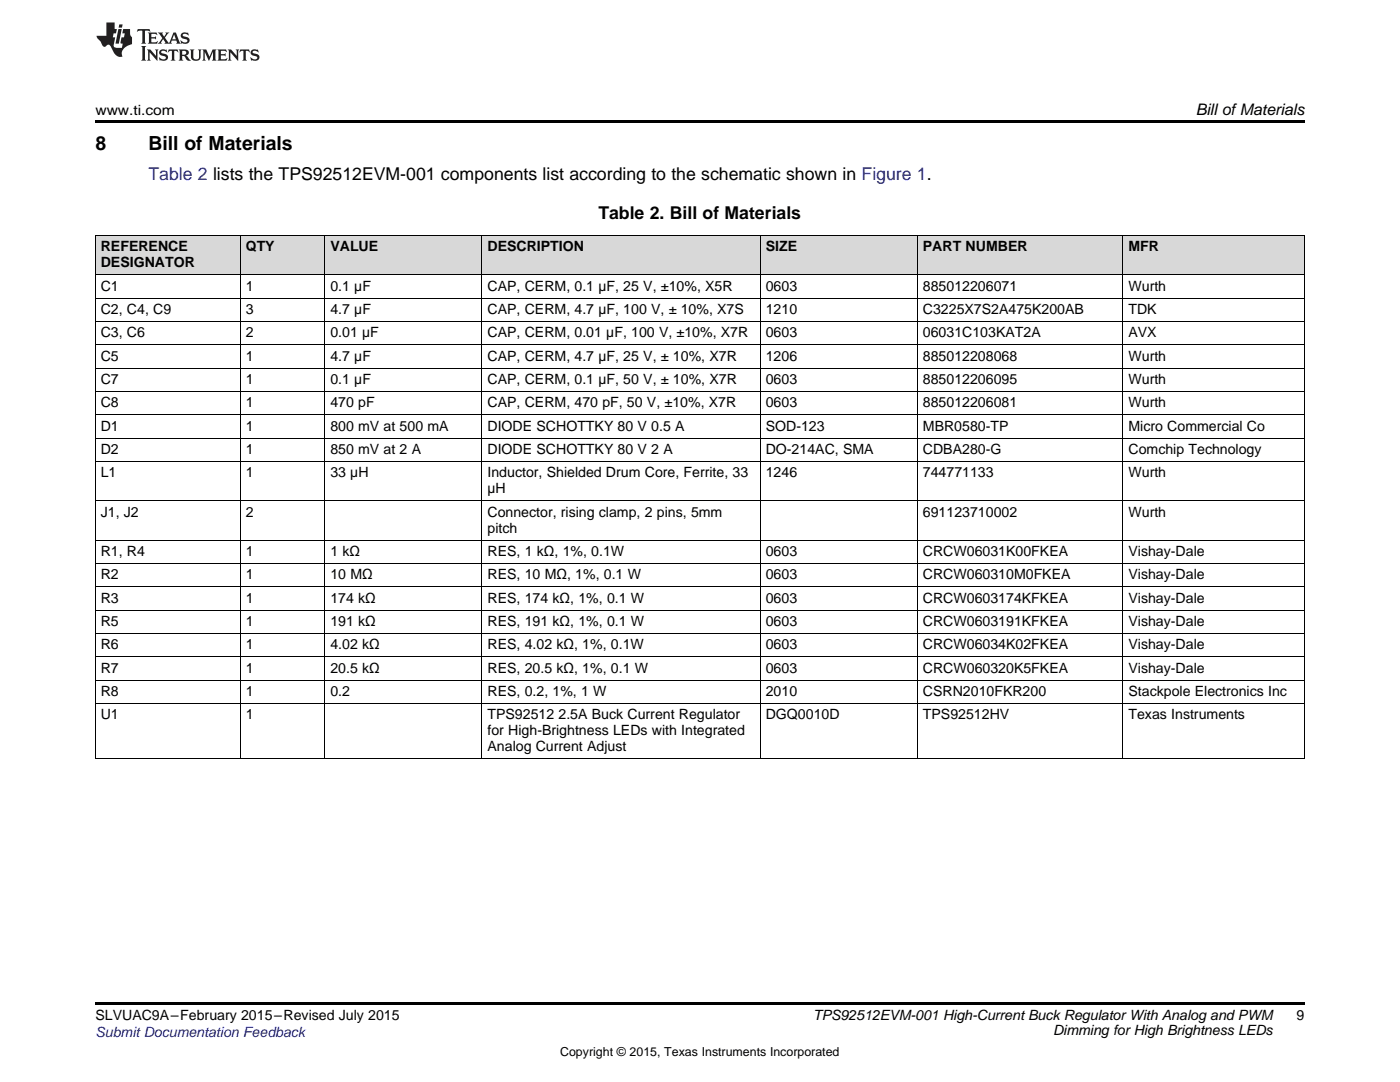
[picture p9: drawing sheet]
<svg xmlns="http://www.w3.org/2000/svg" width="279mm" height="216mm" viewBox="0 0 279 216" stroke-linecap="round" stroke-linejoin="round" font-family="sans-serif">
<defs><g id="words">
<g font-size="3.9">
<text x="19" y="30">8</text>
<text x="29.6" y="30">Bill of Materials</text>
</g>
<text font-size="3.5" fill="#00f" x="29.6" y="36">Table 2 lists the TPS92512EVM-001 components list according to the schematic shown in Figure 1.</text>
<text font-size="3.5" x="119.4" y="43.7">Table 2. Bill of Materials</text>
<text font-size="3.2" x="238.7" y="23">Bill ofMaterials</text>
<g font-size="2.8">
<text x="19" y="23">www.ti.com</text>
<text x="20.1" y="50.2">REFERENCE</text>
<text x="20.1" y="53.3">DESIGNATOR</text>
<text x="49" y="50.2">QTY</text>
<text x="65.9" y="50.2">VALUE</text>
<text x="97.3" y="50.2">DESCRIPTION</text>
<text x="152.8" y="50.2">SIZE</text>
<text x="184.2" y="50.2">PART NUMBER</text>
<text x="225.2" y="50.2">MFR</text>
<text x="20.1" y="58">C1</text>
<text x="49" y="58">1</text>
<text x="65.9" y="58">0.1 µF</text>
<text x="97.3" y="58">CAP, CERM, 0.1 µF, 25 V, ±10%, X5R</text>
<text x="152.8" y="58">0603</text>
<text x="184.2" y="58">885012206071</text>
<text x="225.2" y="58">Wurth</text>
<text x="20.1" y="62.7">C2, C4, C9</text>
<text x="49" y="62.7">3</text>
<text x="65.9" y="62.7">4.7 µF</text>
<text x="97.3" y="62.7">CAP, CERM, 4.7 µF, 100 V, ± 10%, X7S</text>
<text x="152.8" y="62.7">1210</text>
<text x="184.2" y="62.7">C3225X7S2A475K200AB</text>
<text x="225.2" y="62.7">TDK</text>
<text x="20.1" y="67.3">C3, C6</text>
<text x="20.1" y="72">C5</text>
<text x="49" y="67.3">2</text>
<text x="49" y="72">1</text>
<text x="65.9" y="67.3">0.01 µF</text>
<text x="65.9" y="72">4.7 µF</text>
<text x="97.3" y="67.3">CAP, CERM, 0.01 µF, 100 V, ±10%, X7R</text>
<text x="97.3" y="72">CAP, CERM, 4.7 µF, 25 V, ± 10%, X7R</text>
<text x="152.8" y="67.3">0603</text>
<text x="152.8" y="72">1206</text>
<text x="184.2" y="67.3">06031C103KAT2A</text>
<text x="184.2" y="72">885012208068</text>
<text x="225.2" y="67.3">AVX</text>
<text x="225.2" y="72">Wurth</text>
<text x="20.1" y="76.6">C7</text>
<text x="49" y="76.6">1</text>
<text x="65.9" y="76.6">0.1 µF</text>
<text x="97.3" y="76.6">CAP, CERM, 0.1 µF, 50 V, ± 10%, X7R</text>
<text x="152.8" y="76.6">0603</text>
<text x="184.2" y="76.6">885012206095</text>
<text x="225.2" y="76.6">Wurth</text>
<text x="20.1" y="81.3">C8</text>
<text x="49" y="81.3">1</text>
<text x="65.9" y="81.3">470 pF</text>
<text x="97.3" y="81.3">CAP, CERM, 470 pF, 50 V, ±10%, X7R</text>
<text x="152.8" y="81.3">0603</text>
<text x="184.2" y="81.3">885012206081</text>
<text x="225.2" y="81.3">Wurth</text>
<text x="20.1" y="85.9">D1</text>
<text x="49" y="85.9">1</text>
<text x="65.9" y="85.9">800 mV at 500 mA</text>
<text x="97.3" y="85.9">DIODE SCHOTTKY 80 V 0.5 A</text>
<text x="152.8" y="85.9">SOD-123</text>
<text x="184.2" y="85.9">MBR0580-TP</text>
<text x="225.2" y="85.9">Micro Commercial Co</text>
<text x="20.1" y="90.6">D2</text>
<text x="20.1" y="95.2">L1</text>
<text x="49" y="90.6">1</text>
<text x="49" y="95.2">1</text>
<text x="65.9" y="90.6">850 mV at 2 A</text>
<text x="65.9" y="95.2">33 µH</text>
<text x="97.3" y="90.6">DIODE SCHOTTKY 80 V 2 A</text>
<text x="97.3" y="95.2">Inductor, Shielded Drum Core, Ferrite, 33</text>
<text x="152.8" y="90.6">DO-214AC, SMA</text>
<text x="152.8" y="95.2">1246</text>
<text x="184.2" y="90.6">CDBA280-G</text>
<text x="184.2" y="95.2">744771133</text>
<text x="225.2" y="90.6">Comchip Technology</text>
<text x="225.2" y="95.2">Wurth</text>
<text x="97.3" y="98.4">µH</text>
<text x="20.1" y="103.1">J1, J2</text>
<text x="49" y="103.1">2</text>
<text x="97.3" y="103.1">Connector, rising clamp, 2 pins, 5mm</text>
<text x="97.3" y="106.3">pitch</text>
<text x="184.2" y="103.1">691123710002</text>
<text x="225.2" y="103.1">Wurth</text>
<text x="20.1" y="110.9">R1, R4</text>
<text x="49" y="110.9">1</text>
<text x="65.9" y="110.9">1 kΩ</text>
<text x="97.3" y="110.9">RES, 1 kΩ, 1%, 0.1W</text>
<text x="152.8" y="110.9">0603</text>
<text x="184.2" y="110.9">CRCW06031K00FKEA</text>
<text x="225.2" y="110.9">Vishay-Dale</text>
<text x="20.1" y="115.6">R2</text>
<text x="49" y="115.6">1</text>
<text x="65.9" y="115.6">10 MΩ</text>
<text x="97.3" y="115.6">RES, 10 MΩ, 1%, 0.1 W</text>
<text x="152.8" y="115.6">0603</text>
<text x="184.2" y="115.6">CRCW060310M0FKEA</text>
<text x="225.2" y="115.6">Vishay-Dale</text>
<text x="20.1" y="120.2">R3</text>
<text x="20.1" y="124.9">R5</text>
<text x="49" y="120.2">1</text>
<text x="49" y="124.9">1</text>
<text x="65.9" y="120.2">174 kΩ</text>
<text x="65.9" y="124.9">191 kΩ</text>
<text x="97.3" y="120.2">RES, 174 kΩ, 1%, 0.1 W</text>
<text x="97.3" y="124.9">RES, 191 kΩ, 1%, 0.1 W</text>
<text x="152.8" y="120.2">0603</text>
<text x="152.8" y="124.9">0603</text>
<text x="184.2" y="120.2">CRCW0603174KFKEA</text>
<text x="184.2" y="124.9">CRCW0603191KFKEA</text>
<text x="225.2" y="120.2">Vishay-Dale</text>
<text x="225.2" y="124.9">Vishay-Dale</text>
<text x="20.1" y="129.5">R6</text>
<text x="49" y="129.5">1</text>
<text x="65.9" y="129.5">4.02 kΩ</text>
<text x="97.3" y="129.5">RES, 4.02 kΩ, 1%, 0.1W</text>
<text x="152.8" y="129.5">0603</text>
<text x="184.2" y="129.5">CRCW06034K02FKEA</text>
<text x="225.2" y="129.5">Vishay-Dale</text>
<text x="20.1" y="134.2">R7</text>
<text x="49" y="134.2">1</text>
<text x="65.9" y="134.2">20.5 kΩ</text>
<text x="97.3" y="134.2">RES, 20.5 kΩ, 1%, 0.1 W</text>
<text x="152.8" y="134.2">0603</text>
<text x="184.2" y="134.2">CRCW060320K5FKEA</text>
<text x="225.2" y="134.2">Vishay-Dale</text>
<text x="20.1" y="138.9">R8</text>
<text x="20.1" y="143.5">U1</text>
<text x="49" y="138.9">1</text>
<text x="49" y="143.5">1</text>
<text x="65.9" y="138.9">0.2</text>
<text x="97.3" y="138.9">RES, 0.2, 1%, 1 W</text>
<text x="97.3" y="143.5">TPS92512</text>
<text x="111.5" y="143.5">2.5A Buck Current Regulator</text>
<text x="152.8" y="138.9">2010</text>
<text x="152.8" y="143.5">DGQ0010D</text>
<text x="184.2" y="138.9">CSRN2010FKR200</text>
<text x="184.2" y="143.5">TPS92512HV</text>
<text x="225.2" y="138.9">Stackpole Electronics Inc</text>
<text x="225.2" y="143.5">Texas Instruments</text>
<text x="97.3" y="146.7">for High-Brightness LEDs with Integrated</text>
<text x="97.3" y="149.9">Analog Current Adjust</text>
<text x="19" y="203.6">SLVUAC9A–February 2015–Revised July 2015</text>
<text x="162.3" y="203.6">TPS92512EVM-001 High-Current Buck Regulator With Analog and PWM</text>
<text x="258.8" y="203.5">9</text>
<text x="210.1" y="206.4">Dimming for High Brightness LEDs</text>
</g>
<text font-size="2.8" fill="#00f" x="19" y="206.9">Submit Documentation Feedback</text>
<text font-size="2.5" x="111.8" y="210.7">Copyright © 2015, Texas Instruments Incorporated</text>
</g></defs>
<g fill="#d8d8d8">
<path d="M19 47.1h29v7.8h-29z"/>
<path d="M48 47.1h16.9v7.8h-16.9z"/>
<path d="M64.9 47.1h31.3v7.8h-31.3z"/>
<path d="M96.2 47.1h55.6v7.8h-55.6z"/>
<path d="M151.8 47.1h31.3v7.8h-31.3z"/>
<path d="M183.1 47.1h41.1v7.8h-41.1z"/>
<path d="M224.2 47.1h36.1v7.8h-36.1z"/>
</g>
<path d="M19 24h241.3v.6h-241.3zM19 200h241.3v.6h-241.3z" fill="#000"/>
<g fill="none" stroke="#000" stroke-width=".2">
<path d="M19 59.5h241.3M19 54.8h241.3M19 47h241.3M19.1 47.1v104.3M47.9 47.1v104.3M64.8 47.1v104.3M96.2 47.1v104.3M151.7 47.1v104.3M183.1 47.1v104.3M224.1 47.1v104.3M260.3 47.1v104.3M19 78.1h241.3"/>
<path d="M19 73.5h241.3M19 68.8h241.3M19 64.2h241.3M19 99.9h241.3M19 92.1h241.3M19 87.4h241.3M19 82.8h241.3M19 117.1h241.3M19 112.4h241.3M19 107.8h241.3M19 135.7h241.3M19 131h241.3"/>
<path d="M19 126.4h241.3M19 121.7h241.3M19 151.4h241.3M19 140.4h241.3"/>
</g>
<g fill="#231f20">
<path d="M27.5 5.8l-.1 .6 .4-.3h.6v.2v2.1l-.2 .3h1l-.3-.3v-2.1l.1-.2h.5l.5 .3-.2-.6zM29.5 6.5l.2 .4v1.5l-.2 .3h1.8l.2-.5a1.04 1.04 0 0 1-1.3 .1v-.6h.6l.3 .2v-.7l-.3 .2h-.6v-.6h.8l.4 .2-.2-.5zM31.5 6.5l.9 1.1-.9 1.1h.8l-.2-.2 .5-.7 .4 .7-.2 .2h1.5l-.1-.2 .1-.4h.9l.1 .4-.2 .2h1l-.3-.3-.7-1.9h-.5l-.9 2.1-.8-1.1 .9-1h-.8l.1 .3-.3 .5-.4-.6 .2-.2zM34.7 6.9l.4 .9h-.7zM36.3 6.6a.63 .63 0 0 0-.2 .7 .63 .63 0 0 0 .6 .4l.6 .2 .1 .2a.75 .75 0 0 1-.7 .4 .75 .75 0 0 1-.6-.5l.1 .7 .1-.1a1.11 1.11 0 0 0 1.5-.5 1.13 1.13 0 0 0-1.2-.9l-.1-.3a1.04 1.04 0 0 1 1.2 .2l-.2-.6-.1 .1-.5-.1zM28.2 9.2l.2 .3v2.2l-.2 .4h1l-.3-.4v-2.2l.3-.3zM29.3 9.9l.3 .3v1.5l-.3 .4h.8l-.2-.4v-1.3l1.5 1.7v-1.9l.2-.3h-.7l.2 .3v.9l-1.1-1.2zM32 10a.62 .62 0 0 0-.2 .7 .62 .62 0 0 0 .6 .4l.6 .2 .1 .2a.76 .76 0 0 1-.7 .4 .76 .76 0 0 1-.6-.5l.1 .7 .1-.1a1.11 1.11 0 0 0 1.5-.6 1.13 1.13 0 0 0-1.2-.8l-.1-.3a1.04 1.04 0 0 1 1.2 .1l-.2-.5-.1 .1-.5-.2zM33.7 9.9l-.2 .6a.61 .61 0 0 1 .8-.3v1.5l-.2 .4h.9l-.2-.4v-1.5a.63 .63 0 0 1 .8 .3l-.2-.6zM35.6 9.9l.3 .3v1.5l-.3 .4h1l-.2-.2v-.7l.5 .2a.76 .76 0 0 0 1.2 .6l-1-.9a.58 .58 0 0 0 .6-.6 .58 .58 0 0 0-.5-.6zM36.4 10.2l.1-.1a.45 .45 0 0 1 .5 .1 .45 .45 0 0 1 .1 .5l-.7 .2zM37.9 9.9l.2 .2a2.17 2.17 0 0 0 .3 1.9 .99 .99 0 0 0 1.6-.7v-1.1l.2-.3h-.7l.2 .2a1.92 1.92 0 0 1-.2 1.7 .6 .6 0 0 1-.9-.5v-1.1l.2-.3zM40.4 9.9l.2 .3v1.5l-.2 .4h.7l-.2-.4v-1.4l.8 1.8 .8-1.8v1.4l-.2 .4h.9l-.2-.4v-1.5l.2-.3h-.8l-.6 1.4-.6-1.4zM43.4 9.9l.2 .3v1.5l-.2 .4h1.8l.2-.6a1.04 1.04 0 0 1-1.3 .2v-.6h.5l.4 .1v-.6l-.4 .2h-.5v-.6h.8l.3 .2-.1-.5zM45.5 9.9l.2 .3v1.5l-.2 .4h.7l-.2-.4v-1.3l1.5 1.7v-1.9l.2-.3h-.7l.2 .3v.9l-1.1-1.2zM47.9 9.9l-.1 .6a.61 .61 0 0 1 .8-.3v1.5l-.3 .4h1l-.3-.4 .1-1.5a.63 .63 0 0 1 .7 .3l-.1-.6zM50.2 10a.62 .62 0 0 0-.2 .7 .62 .62 0 0 0 .6 .4l.6 .2 .2 .2a.76 .76 0 0 1-.8 .4 .76 .76 0 0 1-.6-.5l.1 .7 .2-.1a1.11 1.11 0 0 0 1.5-.6 1.13 1.13 0 0 0-1.3-.8l-.1-.3a1.04 1.04 0 0 1 1.2 .1l-.1-.5-.2 .1-.5-.2z"/>
<path d="M21.2 4.5v2.6h-1.9l.1 .4 .7 .9a.91 .91 0 0 0 1 .9 .56 .56 0 0 1 .5-.4 .56 .56 0 0 1 .5 .3l.4 .8a1.53 1.53 0 0 0 1.9 1.3 1.54 1.54 0 0 1 1-2.1l.9-.4v-1.4a1.52 1.52 0 0 1-.3-1.6h-1.4l-.2 .9h.5l-.2 .8h-.4l-.2 .9v.2l.4 .1-.2 .9a1.93 1.93 0 0 1-1.6-.3l.3-1.8h-.5l.2-.8h.4l.2-.9h-.4v-1.3zM23.6 5.8l-.6 2.9h.7l.6-2.9zM23.8 4.9l-.1 .6h.6l.2-.6z"/>
</g>
<use href="#words"/>
</svg>
